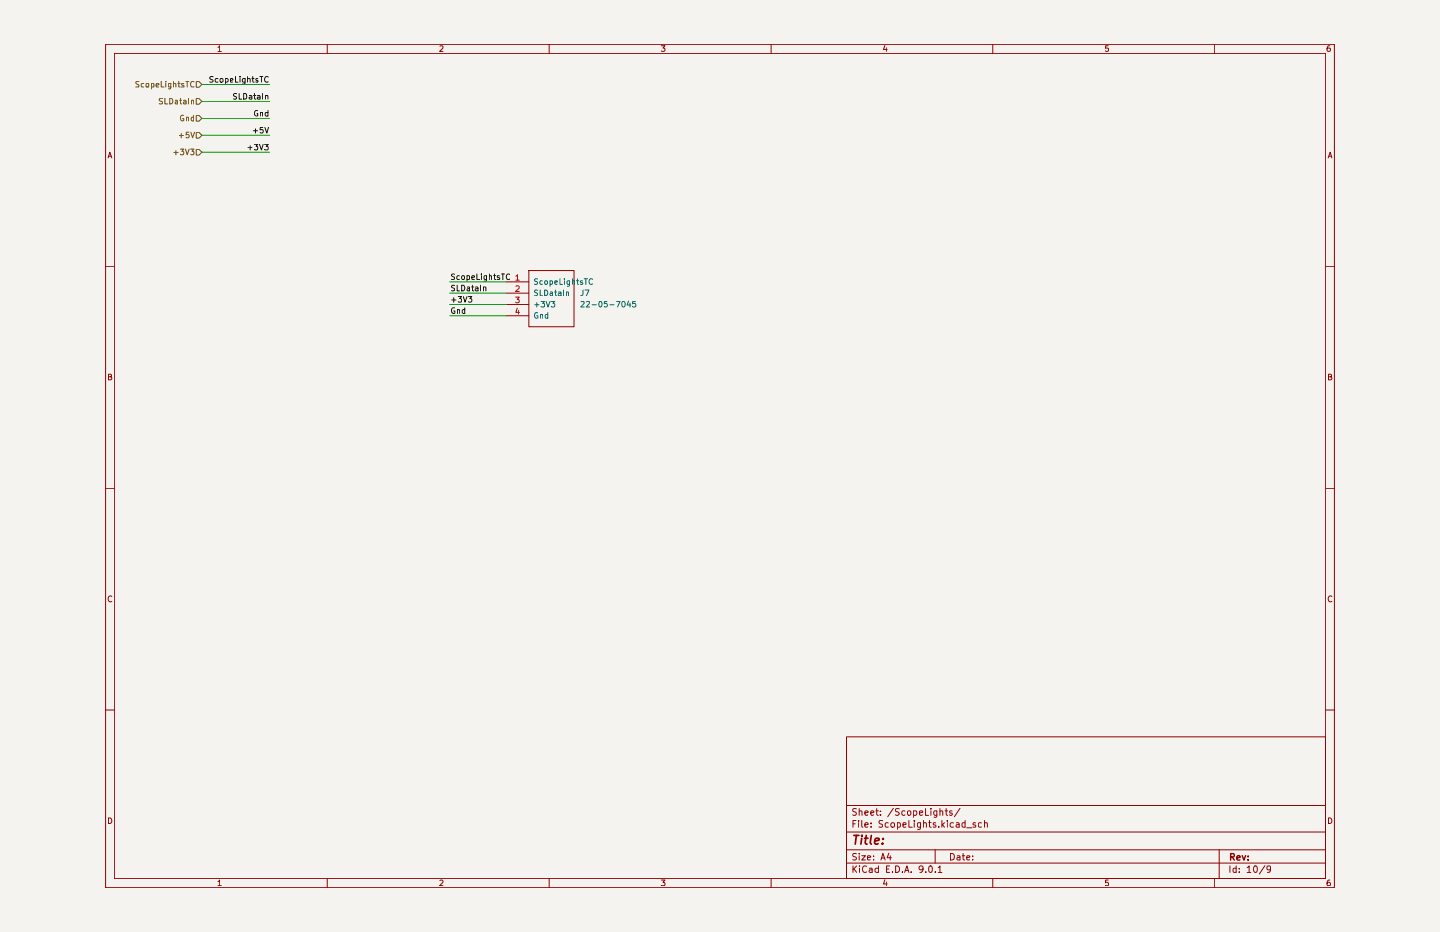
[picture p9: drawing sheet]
<svg xmlns="http://www.w3.org/2000/svg" width="432mm" height="279mm" viewBox="0 0 432 279" stroke-linecap="round" stroke-linejoin="round" font-family="sans-serif">
<path d="M0 -.1h431.8v279.5h-431.8z" fill="#f5f3ef"/>
<g fill="none" stroke="#910000" stroke-width=".3">
<path d="M31.7 13.3h368.4v252.8h-368.4zM34.3 16h363.2v247.4h-363.2zM65.4 14.2l.5-.5v1.7M65.4 15.4h1M98.1 13.3v2.7M131.9 13.9l.6-.2 .3 .5-1 1.2h1M164.7 13.3v2.7M198.3 13.7h1.1l-.6 .7 .5 .1v.7l-.2 .2-.8-.2M231.2 13.3v2.7M265.3 13.6l-.4 1.2h1.1M265.8 14.3v1.1M297.7 13.3v2.7"/>
<path d="M332.3 13.7h-.7l-.1 .8h.8v.7l-.2 .2-.6-.2M364.2 13.3v2.7M398.8 13.7h-.4a1.06 1.06 0 0 0-.1 1.7l.6-.2v-.6l-.3-.2-.7 .2M32.4 47.3l.5-1.7 .6 1.7M32.5 46.8h.9M398.3 47.3l.6-1.7 .5 1.7M398.4 46.8h.9M31.7 79.8h2.6M397.5 79.8h2.6M32.5 112.9h.8l.1-.5-.3-.2h-.6v1.7h.7l.3-.6-.4-.4M398.4 112.9h.7l.2-.5-.4-.2h-.5v1.7h.6l.4-.6-.5-.4M31.7 146.4h2.6"/>
<path d="M397.5 146.4h2.6M33.5 178.8a.79 .79 0 0 0-1.1 .7 .79 .79 0 0 0 1.1 .8M399.4 178.8a.79 .79 0 0 0-1.1 .7 .79 .79 0 0 0 1.1 .8M31.7 212.9h2.6M397.5 212.9h2.6M253.8 220.9h143.7v42.5h-143.7zM32.5 245.2a.86 .86 0 0 1 1 .8 .86 .86 0 0 1-1 .9zM253.8 258.7h143.7M253.8 254.8h143.7M253.8 249.4h143.7M253.8 241.5h143.7M255.8 259.6v1.9"/>
<path d="M255.8 247h.7M256.7 246h-.9v2M256.8 255.9l-1 .1v.6l.8 .4 .2 .5-.3 .3-.8-.1M256.8 242.5l-1 .1v.6l.8 .3 .2 .5-.3 .4-.8-.1M256.9 259.6l-1.1 1.1M257.5 246v.2M257.5 246.6v1.4M257.6 255.9v.1M257.6 243.2h.8l.1 1.2M257.6 242.4v2M257.6 256.5v1.3M257.7 259.6v.2"/>
<path d="M258.4 256.5h1.1l-1.1 1.3h1.1M258.4 246v1.7l.3 .3M259.3 247.3l1-.2-.1-.4-.5-.1-.4 .4v.7l.4 .3 .5-.1M259.3 243.8l1-.3-.1-.3-.5-.1-.4 .2v.8l.4 .3 .5-.1M259.8 259.8v-.1a.91 .91 0 0 0-1.2 .9 .91 .91 0 0 0 1.2 .8M260.1 257.1l1-.1-.2-.4-.5-.1-.3 .3 .1 .9h.7M261.1 243.8l.9-.3v-.3l-.6-.1-.3 .2 .1 1 .2 .1 .6-.1M261.2 247.8v.2M261.2 246.7v.3M262 257.6v.2M262 256.6v.2M262.6 243.1h.8"/>
<path d="M262.9 242.4v1.7l.5 .3M263.4 259.6v1.9M264 244.2l.2 .1-.2 .1v-.2v.2M264 243.2h.2l-.2 .1v-.1v.1M264.2 257.8l.6-1.9 .6 1.9M264.3 257.2h1M264.7 246h-.8l-.3 .4 .3 .6 .7 .2v.6l-1 .1M266.4 246.7h-.8l-.2 .4 .2 .8h.8M266.5 255.8l-.5 1.3h1.3M266.8 259.6h-.9v1.9h.9M267 256.5v1.3M267.9 242.3l-1.7 2.6"/>
<path d="M268.6 259.6a.99 .99 0 0 1 1.2 1 .99 .99 0 0 1-1.2 .9zM269.1 246.7l.6-.1 .3 .5-.2 .8h-.7M269.1 246.6v2.1M269.7 242.5l-1.1 .1v.6l.8 .3 .3 .5-.5 .4-.7-.1M270.8 247.3l.9-.2-.1-.4-.6-.1-.2 .4v.9h.8M271.4 243.2l-.6-.1-.4 .3v.6l.4 .4 .6-.1M272.3 243.2l.5-.1 .3 .3v.6l-.3 .4h-.3l-.4-.4zM272.5 246v2h1.1M274 243.2l.6-.1 .3 .3v.6l-.3 .4-.6-.1M274 243.1v1.9M274.2 246v.2l.1-.2h-.1v.2M274.2 246.6v1.4"/>
<path d="M275.7 243.8l1-.3-.1-.3-.6-.1-.3 .2v.8l.3 .3 .6-.1M276 246.6l-.1 1.9-.7 .1M276 246.7l-.6-.1-.3 .5 .2 .8h.7M276.9 246.8l.8-.1 .1 1.3M276.9 246v2M277.5 242.4v2h1M278.5 246.6h.7M278.6 259.8l.4-.2a1.08 1.08 0 0 1 .6 1 1.08 1.08 0 0 1-.6 .9l-.4-.1-.1-.6zM278.7 246v1.7l.5 .3M279.1 242.4v.2M279.1 243.1v1.3M280.4 254.8v3.9"/>
<path d="M280.6 246.7l-.5-.1-.3 .4 .1 .2 .7 .2v.5h-.8M280.9 243.1v1.6l-.3 .3-.5-.1M280.9 243.2l-.6-.1-.3 .3v.6l.3 .4 .6-.1M281.5 247.8v.2M281.9 243.2h.7l.1 1.2M281.9 242.4v2M282.4 246v2M282.6 247.2l.6 .8M283.2 246.6l-.8 .8M283.4 243.1h.7M283.7 242.4v1.7l.4 .3M284.1 246v.2"/>
<path d="M284.1 246.6v1.4M285 255.9a.99 .99 0 0 1 1.2 .9 .99 .99 0 0 1-1.2 1zM285.5 243.2l-.5-.1-.3 .2 .1 .4 .7 .1v.5l-.2 .1-.6-.1M285.9 246.7a.67 .67 0 0 0-1 .4v.5a.67 .67 0 0 0 1 .3M286.8 246.7h.7l.1 1.3M287 256.6h.8l.1 1.2M287.6 247.1l-.7 .1-.2 .3 .2 .5 .7-.1M287.9 257h-.7l-.3 .4 .3 .4 .7-.1M287.9 242.3l-1.7 2.6M288.5 256.5h.8M288.8 255.9v1.7l.5 .2M289.4 246.7l-.6-.1-.3 .5 .1 .8h.8"/>
<path d="M289.4 246v2M289.9 257.1l.9-.1-.1-.4-.5-.1-.3 .3 .1 .9h.7M289.9 248.2h1.5M291.7 257.6v.2M291.7 256.6v.2M292.5 246.7l-.5-.1-.2 .4v.2l.7 .2v.5h-.7M294.3 246.7h-.8l-.1 .4 .1 .8h.8M295.2 246.8l.8-.1 .1 1.3M295.2 246v2M365.6 254.8v8.6M368.8 259.6v1.9M370.7 259.6v1.9"/>
<path d="M376.1 259.8l.4-.2a1.08 1.08 0 0 1 .5 1 1.08 1.08 0 0 1-.7 .9l-.5-.7zM379.3 259.5l-1.7 2.5M398.4 245.2a.86 .86 0 0 1 1 .8 .86 .86 0 0 1-1 .9zM65.4 264.3l.5-.5v1.7M65.4 265.5h1M98.1 263.4v2.7M131.9 264l.6-.2 .3 .5-1 1.2h1M164.7 263.4v2.7M198.3 263.8h1.1l-.6 .7 .5 .2v.7h-1M231.2 263.4v2.7M256 260.4l.9 1.1M257.7 260.3v1.2"/>
<path d="M260.7 260.3h.8v1.2M261.5 260.7l-.6 .1-.3 .3 .3 .4h.6M263.4 260.3a.72 .72 0 0 0-1 .3v.6a.72 .72 0 0 0 1 .3M265.3 263.7l-.4 1.3h1.1M265.8 264.4v1.1M265.9 260.5h.6M267.6 261.4v.1M270.6 261.4v.1M271.3 261.5l.6-1.9 .6 1.9M271.4 260.9h1M273.2 261.4v.1M276.8 260.4l-.2 .3a.72 .72 0 0 1-1-.3v-.5a.67 .67 0 0 1 1.2 0l-.1 1.2-.5 .4h-.4"/>
<path d="M277.6 261.4v.1M280.5 261.4v.1h-.2l.2-.1v.1M281.3 260.1l.6-.5v1.9M281.3 261.5h1.1M297.7 263.4v2.7M332.3 263.8h-.7l-.1 .9 .7-.1 .1 .8h-.8M364.2 263.4v2.7M370.7 260.3h-.6l-.4 .3 .2 .9h.8M371.6 261.4v.1M371.6 260.3v.2M374 260.1l.6-.5v1.9M374 261.5h1.1"/>
<path d="M381 260.4l-.3 .4h-.5l-.3-.4v-.5l.3-.3h.5l.3 .3a1.44 1.44 0 0 1-.3 1.6h-.6M398.8 263.8l-.5 .1-.3 .3-.1 1.1 .2 .2 .8-.1-.1-.8-.5-.1-.4 .3"/>
<circle cx="267.7" cy="247.3" r=".68"/>
</g>
<path d="M369 256.9l1-.1v-.7l-1-.2v2M369.5 256.9l.6 1M370.9 257.2l1-.2-.3-.5h-.4l-.3 .3v.8l.3 .3 .6-.1M372.5 256.5l.5 1.4 .5-1.4M374.3 257.7v.2M374.3 256.7v.1" fill="none" stroke="#910000" stroke-width=".42"/>
<path d="M256 250.4h1.6M256.8 250.4l-.3 2.7M258.4 251.3l-.3 1.8M258.5 250.4l-.2 .1 .2 .2v-.3v.3M259.2 251.3h1.1M259.8 250.4l-.4 2.2 .6 .5M261.3 250.4l-.4 2.2 .4 .5M262.3 252.1l1.3-.2v-.5l-.8-.1-.4 .3-.2 1 .2 .3 .2 .2 .7-.2M264.7 252.8l-.1 .3M264.8 251.4v.2" fill="none" stroke="#910000" stroke-width=".51"/>
<g fill="none" stroke="#0f0f0f" stroke-width=".3">
<path d="M63.9 23l-.7-.1-.3 .4 .2 .4 .7 .3v.5l-.9 .1M65.4 23.6l-.5-.1-.4 .4 .2 .7h.7M67.6 23.6l.5-.1 .3 .4-.2 .7h-.6M67.6 23.5v1.7M69.1 24.1l.7-.1v-.4h-.7v1h.7M70.6 22.9v1.7h.8M71 28.1l-.9 .1v.5l.6 .3 .3 .4-.3 .3-.7-.1M71.7 28v1.7h.8M72 22.9v.2M72 23.5v1.1M73.1 28a.85 .85 0 0 1 .9 .9 .85 .85 0 0 1-.9 .8zM73.5 23.5v1.4l-.3 .3-.5-.1"/>
<path d="M73.5 23.6l-.5-.1-.4 .4 .2 .7h.7M74.3 23.7l.6-.1 .1 1M74.3 22.9v1.7M74.8 28.7h.6l.1 1M75.5 29l-.8 .3 .2 .4 .6-.1M75.5 23.5h.7M75.8 22.9v1.5l.4 .2M75.9 39.2h1.3M76 28.6h.7M76.3 28v1.5l.4 .2M76.6 38.6v1.3M77.2 28.7h.7l.1 1"/>
<path d="M77.2 33.2a.76 .76 0 0 0-.9 .8 .76 .76 0 0 0 1 .6v-.6h-.3M77.3 23.6l-.3-.1-.3 .3 .1 .2 .6 .3-.1 .3h-.6M77.9 22.9h.9M78 29l-.9 .3 .3 .4 .6-.1M78.1 33.9l.6-.1v1M78.1 33.7v1.1M78.4 22.9v1.7M78.7 28v1.7M78.8 38.2h-.7l-.1 .7h.7l.1 .8-.1 .2-.7-.2M79.4 38.2l.6 1.7 .5-1.7M79.6 28.8l.7-.1v1M79.6 28.6v1.1"/>
<path d="M80.3 33.8l-.5-.1-.3 .3 .2 .7h.6M80.3 33.1v1.7M80.4 23.1a.76 .76 0 0 0-1.1 .7 .76 .76 0 0 0 1.1 .7M74.3 44.3h1.3M75 43.7v1.3M76.3 43.3h1l-.5 .6 .5 .3-.1 .6-.2 .2-.7-.2M77.8 43.3l.6 1.7 .5-1.7M79.3 43.3h1.1l-.6 .6 .5 .1v.8l-.2 .2-.8-.2M135.5 89.9h1.2M136.1 89.2v1.4M136.3 92.3h-.6a.84 .84 0 0 0-.4 1.1 .84 .84 0 0 0 1.1 .4v-.6h-.3M136.3 85.6l-.8 .1a.7 .7 0 0 0 .7 .8l-.1 .6h-.7"/>
<path d="M137.1 85.5v1.7h.7M137.2 93l.6-.1v1.1M137.2 92.8v1.2M137.4 88.9h1l-.6 .6 .5 .2v.7l-.2 .2-.7-.2M138.4 85.5a.85 .85 0 0 1 1 .9 .85 .85 0 0 1-1 .8zM138.9 88.9l.5 1.7 .6-1.7M139.4 92.9l-.5-.1-.3 .3 .1 .7 .7 .1M139.4 92.3v1.7M140.1 86.1h.7v1.1M140.5 88.9h1l-.6 .6 .5 .2v.7l-.3 .2-.6-.2M140.8 86.4l-.8 .4 .3 .4 .5-.1M141.4 86h.7"/>
<path d="M141.6 85.5v1.5l.5 .2M142.6 86.1h.7v1.1M143.3 86.4l-.8 .4 .2 .4 .6-.1M144.1 85.5v1.7M144.9 86.2l.7-.1 .1 1.1M144.9 86v1.2"/>
<circle cx="66.4" cy="24.1" r=".55"/>
</g>
<path d="M58.8 34.6h.9l.8 .9-.8 .8h-.9z" fill="#f5f3ef"/>
<path d="M55 34.6a.83 .83 0 0 0-.9 .6 .83 .83 0 0 0 .5 1l.5-.1v-.5h-.3M55.9 35.3l.6-.1 .1 1M55.9 35.1v1.1M58.1 35.2l-.5-.1-.3 .4 .3 .7h.5M58.1 34.5v1.7M58.8 34.6h.9l.8 .9-.8 .8h-.9z" fill="none" stroke="#765500" stroke-width=".3"/>
<path d="M58.8 29.5h.9l.8 .9-.8 .8h-.9z" fill="#f5f3ef"/>
<g fill="none" stroke="#765500" stroke-width=".3">
<path d="M48.8 29.5h-.7l-.3 .3v.3l.8 .4 .2 .4-.4 .3-.6-.1M49.4 29.5v1.7h.9M50.9 29.5a.85 .85 0 0 1 .9 .8 .85 .85 0 0 1-.9 .9zM52.6 30.1h.6l.1 1.1M53.3 30.5l-.6 .1-.2 .2 .2 .4 .6-.1M53.8 30.1h.6M54.1 29.5v1.4l.3 .3M55 30.1h.7l.1 1.1M55.8 30.5l-.9 .3 .3 .4 .6-.1M56.6 29.5v1.7M57.4 30.2l.6-.1 .1 1.1M57.4 30.1v1.1"/>
<path d="M58.8 29.5h.9l.8 .9-.8 .8h-.9z"/>
</g>
<path d="M58.8 39.7h.9l.8 .9-.8 .8h-.9z" fill="#f5f3ef"/>
<path d="M56.6 39.6h-.7l-.1 .9 .8-.1v.7l-.2 .2-.6-.2M57.2 39.6l.5 1.7 .6-1.7M58.8 39.7h.9l.8 .9-.8 .8h-.9zM53.8 40.6h1.2M54.4 40v1.3" fill="none" stroke="#765500" stroke-width=".3"/>
<path d="M58.8 24.5h.9l.8 .8-.8 .9h-.9z" fill="#f5f3ef"/>
<g fill="none" stroke="#765500" stroke-width=".3">
<path d="M41.7 24.5l-.6-.1a.48 .48 0 0 0-.4 .6 .48 .48 0 0 0 .6 .3l.4 .4-.1 .3-.9 .1M43.1 25.1l-.4-.1-.4 .3 .2 .8h.6M43.9 25.1h.6v1l-.6-.1zM45.4 25.1h.7v.9l-.7 .1M45.4 25v1.7M46.8 25.6l.9-.2-.1-.3-.5-.1-.3 .2 .1 .9h.7M48.3 24.4v1.7h.9M49.7 24.4v.2M49.7 25v1.1M51.2 25v1.3l-.2 .4-.5-.1M51.2 25.1l-.4-.1-.3 .3v.7l.7 .1M52.1 25.1h.6v1"/>
<path d="M52.1 24.4v1.7M53.3 25h.7M53.6 24.4v1.5l.4 .2M55.1 25.1l-.4-.1-.3 .2 .1 .3 .6 .2v.4h-.7M55.7 24.4h.9M56.1 24.4v1.7M58.2 24.6a.8 .8 0 0 0-1.1 .2 .8 .8 0 0 0 .2 1.1l.2 .2 .7-.1M58.8 24.5h.9l.8 .8-.8 .9h-.9z"/>
</g>
<path d="M58.8 44.8h.9l.8 .8-.8 .9h-.9z" fill="#f5f3ef"/>
<path d="M52.2 45.7h1.2M52.7 45.1v1.3M54.1 44.7h1l-.6 .7 .5 .1v.7l-.2 .2-.7-.2M55.6 44.7l.5 1.7 .6-1.7M57.1 44.7h1.1l-.6 .7 .5 .1v.7l-.3 .2-.7-.2M58.8 44.8h.9l.8 .8-.8 .9h-.9z" fill="none" stroke="#765500" stroke-width=".3"/>
<g fill="none" stroke="#0f0f0f" stroke-width=".3">
<path d="M136.3 82.2h-.7l-.2 .3 .2 .3a.58 .58 0 0 1 .6 .3 .58 .58 0 0 1-.1 .6h-.7M137.8 82.7l-.5-.1-.3 .4 .1 .7h.7M138.5 82.8l.7-.1v1h-.7zM140 82.7l.8 .1v.9h-.8M140 82.6v1.7M141.5 83.2l.8-.1-.1-.4-.5-.1-.2 .3 .1 .8h.6M143 82.1v1.7h.8M144.4 82.1v.2M144.4 82.6v1.2M145.9 82.6v1.5l-.3 .2-.4-.1M145.9 82.7l-.4-.1-.4 .4 .1 .7h.7M146.7 82.8l.6-.1 .1 1.1"/>
<path d="M146.7 82.1v1.7M148 82.6h.7M148.3 82.1v1.5l.4 .2M149.8 82.7l-.4-.1-.3 .3 .1 .2 .6 .2v.4h-.7M150.4 82.1h.9M150.8 82.1v1.7M152.8 82.3a.74 .74 0 0 0-1 .7 .74 .74 0 0 0 1 .7"/>
</g>
<path d="M151.8 84.5h6.8M151.8 87.9h6.8M151.8 91.3h6.8M151.8 94.7h6.8M158.6 81.1h13.5v16.9h-13.5z" fill="none" stroke="#910000" stroke-width=".3"/>
<path d="M154.6 89.1h1.1l-.6 .6 .5 .2v.7l-.2 .2-.8-.2M154.7 82.8l.5-.4v1.6M154.7 85.9l.7-.2 .3 .5-1.1 1.2h1.1M154.7 84h1M155.1 92.4l-.4 1.2h1.1M155.5 93v1.1" fill="none" stroke="#b90000" stroke-width=".3"/>
<g fill="none" stroke="#006665" stroke-width=".3">
<path d="M160.4 91.4h1.2M161 90.8v1.2M161.2 83.7l-.7-.1-.2 .3 .1 .4 .7 .3v.5l-.8 .1M161.2 87h-.7l-.2 .3 .2 .4 .6 .3v.5l-.8 .1M161.2 93.8a.78 .78 0 0 0-.9 .8 .78 .78 0 0 0 .9 .7l.1-.6h-.3M162 87v1.6h.7M162.1 94.4l.5-.1 .1 1.1M162.1 94.2v1.2M162.2 90.3h1.1l-.6 .6 .5 .2v.8l-.2 .1-.8-.1M162.6 84.2h-.5l-.2 .2 .1 .7 .6 .1M163.3 84.4l.4-.2 .5 .2-.2 .8-.6-.1zM163.3 87a.85 .85 0 0 1 1 .8 .85 .85 0 0 1-1 .8z"/>
<path d="M163.7 90.3l.6 1.7 .6-1.7M164.3 94.3l-.6-.1-.2 .4 .1 .6 .7 .1M164.3 93.7v1.7M164.9 84.2h.5l.3 .2-.1 .7-.7 .1M164.9 84.2v1.7M165 87.5h.6l.1 1.1M165.3 90.3h1.1l-.6 .6 .5 .2v.8l-.3 .1-.7-.1M165.7 87.9l-.8 .3 .3 .4h.5M166.3 87.5h.6M166.4 84.7l.7-.2-.1-.3-.6 .1 .1 .9h.5M166.5 87v1.4l.4 .2M167.5 87.5h.6l.1 1.1"/>
<path d="M167.9 83.6v1.7h.8M168.2 87.9l-.8 .3 .2 .4h.6M169 87v1.6M169.2 83.6v.1M169.2 84.2v1.1M169.8 87.6l.6-.1 .1 1.1M169.8 87.5v1.1M170.8 84.2v1.3l-.4 .4-.3-.1M170.8 84.2h-.5l-.3 .2 .1 .7 .7 .1M171.6 84.3l.2-.1 .5 .1v1M171.6 83.6v1.7M172.9 84.2h.6"/>
<path d="M173.1 83.6v1.4l.4 .3M174.2 90.5l.7-.2 .3 .5-1 1.2h1M174.7 84.2l-.7 .1 .1 .3 .6 .2v.4h-.7M174.8 87v1.4l-.6 .2M175.2 83.6h1M175.4 87h1.2l-.7 1.6M175.7 83.6v1.7M175.9 90.5l.6-.2 .3 .5-1 1.2h1M177.5 91.4h1.3M177.7 83.7a.76 .76 0 0 0-1.1 .7 .76 .76 0 0 0 1.1 .7M179.7 90.5l.3-.2a.93 .93 0 0 1 .5 .9 .93 .93 0 0 1-.5 .8l-.4-.6zM182 90.3h-.7l-.1 .8 .7-.1 .1 .9-.2 .1-.6-.1"/>
<path d="M182.9 91.4h1.2M184.8 90.3h1.1l-.7 1.7M186.6 90.5l.3-.2a.88 .88 0 0 1 .6 .9 .88 .88 0 0 1-.6 .8l-.5-.6zM188.5 90.3l-.5 1.1h1.1M188.9 90.8v1.2M190.6 90.3h-.9v.8l.8-.1 .1 .9-.3 .1-.6-.1"/>
</g>
<path d="M60.5 35.5h20.4M60.5 25.3h20.4M60.5 30.4h20.4M60.5 40.6h20.4M60.5 45.6h20.4M134.9 94.7h16.9M134.9 91.3h16.9M134.9 87.9h16.9M134.9 84.5h16.9" fill="none" stroke="#090" stroke-width=".3"/>
</svg>
